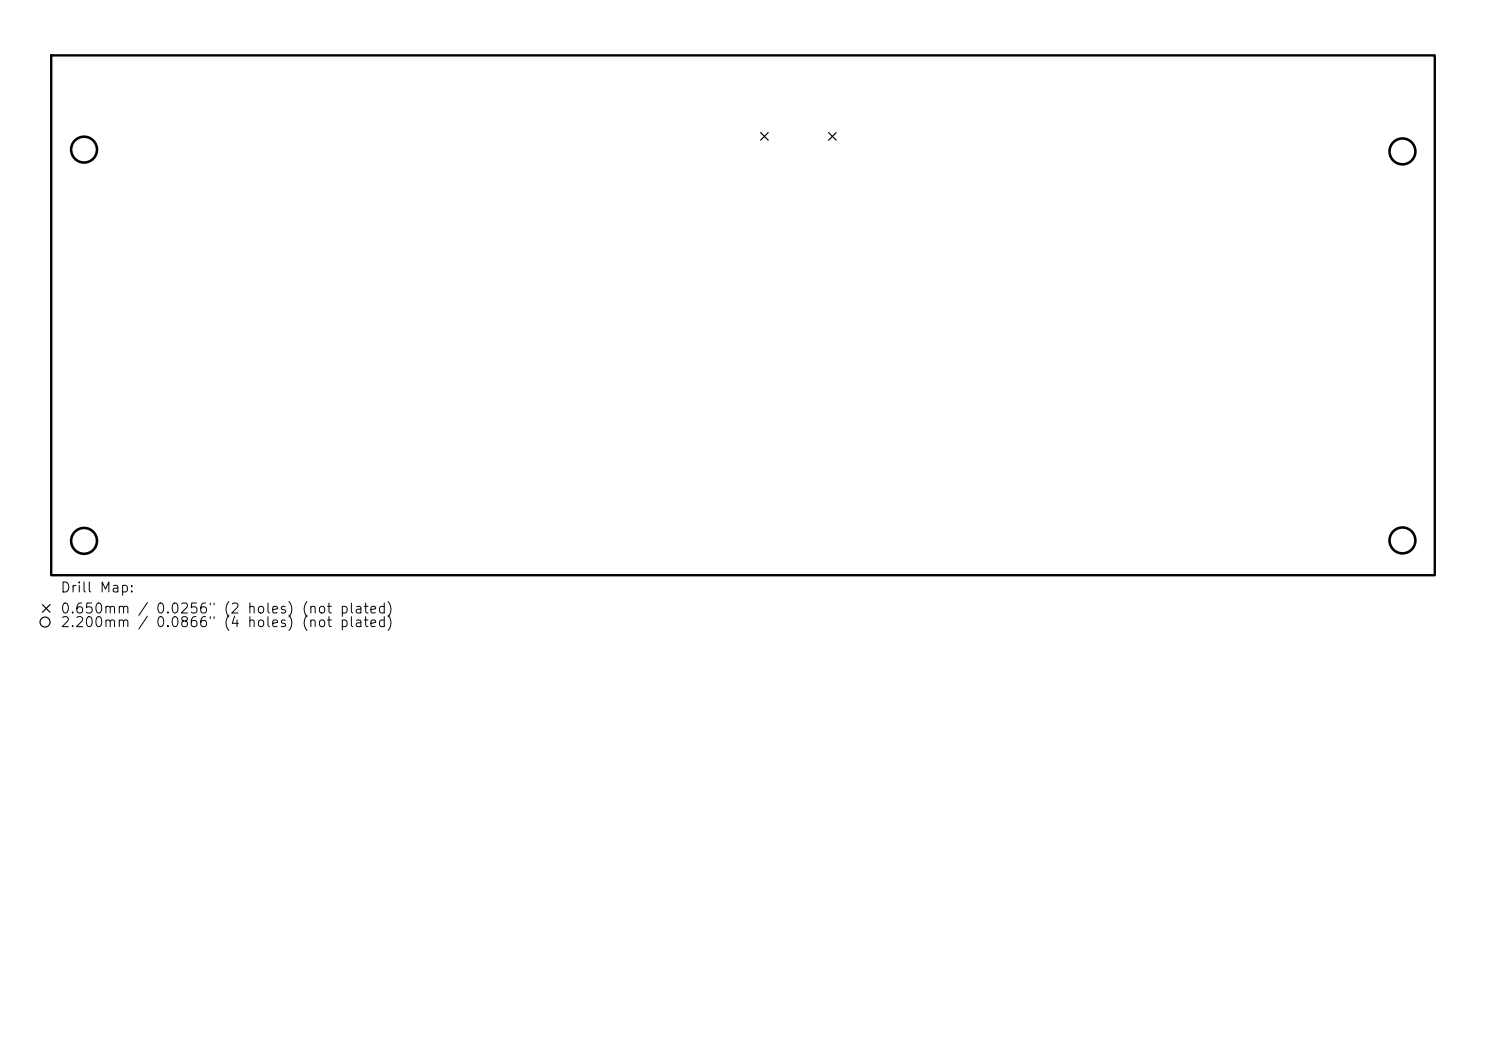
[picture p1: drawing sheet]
<svg xmlns="http://www.w3.org/2000/svg" width="297mm" height="210mm" viewBox="0 0 297 210" stroke-linecap="round" stroke-linejoin="round" font-family="sans-serif">
<defs><g id="words">
<g font-size="2">
<text x="11.9" y="118.9">Drill Map:</text>
<text x="11.9" y="123.1">0.650mm / 0.0256&quot; (2 holes) (not plated)</text>
<text x="11.9" y="125.8">2.200mm / 0.0866&quot; (4 holes) (not plated)</text>
</g>
</g></defs>
<path d="M10.2 11.1h276.6v103.8h-276.6z" fill="none" stroke="#000" stroke-width=".47"/>
<g fill="none" stroke="#000" stroke-width=".23">
<path d="M152 26.5l1.5 1.5M153.5 26.5l-1.5 1.5M165.6 26.5l1.5 1.5M167.1 26.5l-1.5 1.5M8.5 120.8l1.5 1.5M10 120.8l-1.5 1.5"/>
<circle cx="9" cy="124.3" r="1"/>
</g>
<g fill="none" stroke="#000" stroke-width=".52">
<circle cx="16.8" cy="29.9" r="2.58"/>
<circle cx="280.3" cy="30.3" r="2.58"/>
<circle cx="16.8" cy="108.1" r="2.58"/>
<circle cx="280.3" cy="108" r="2.58"/>
</g>
<use href="#words"/>
</svg>
